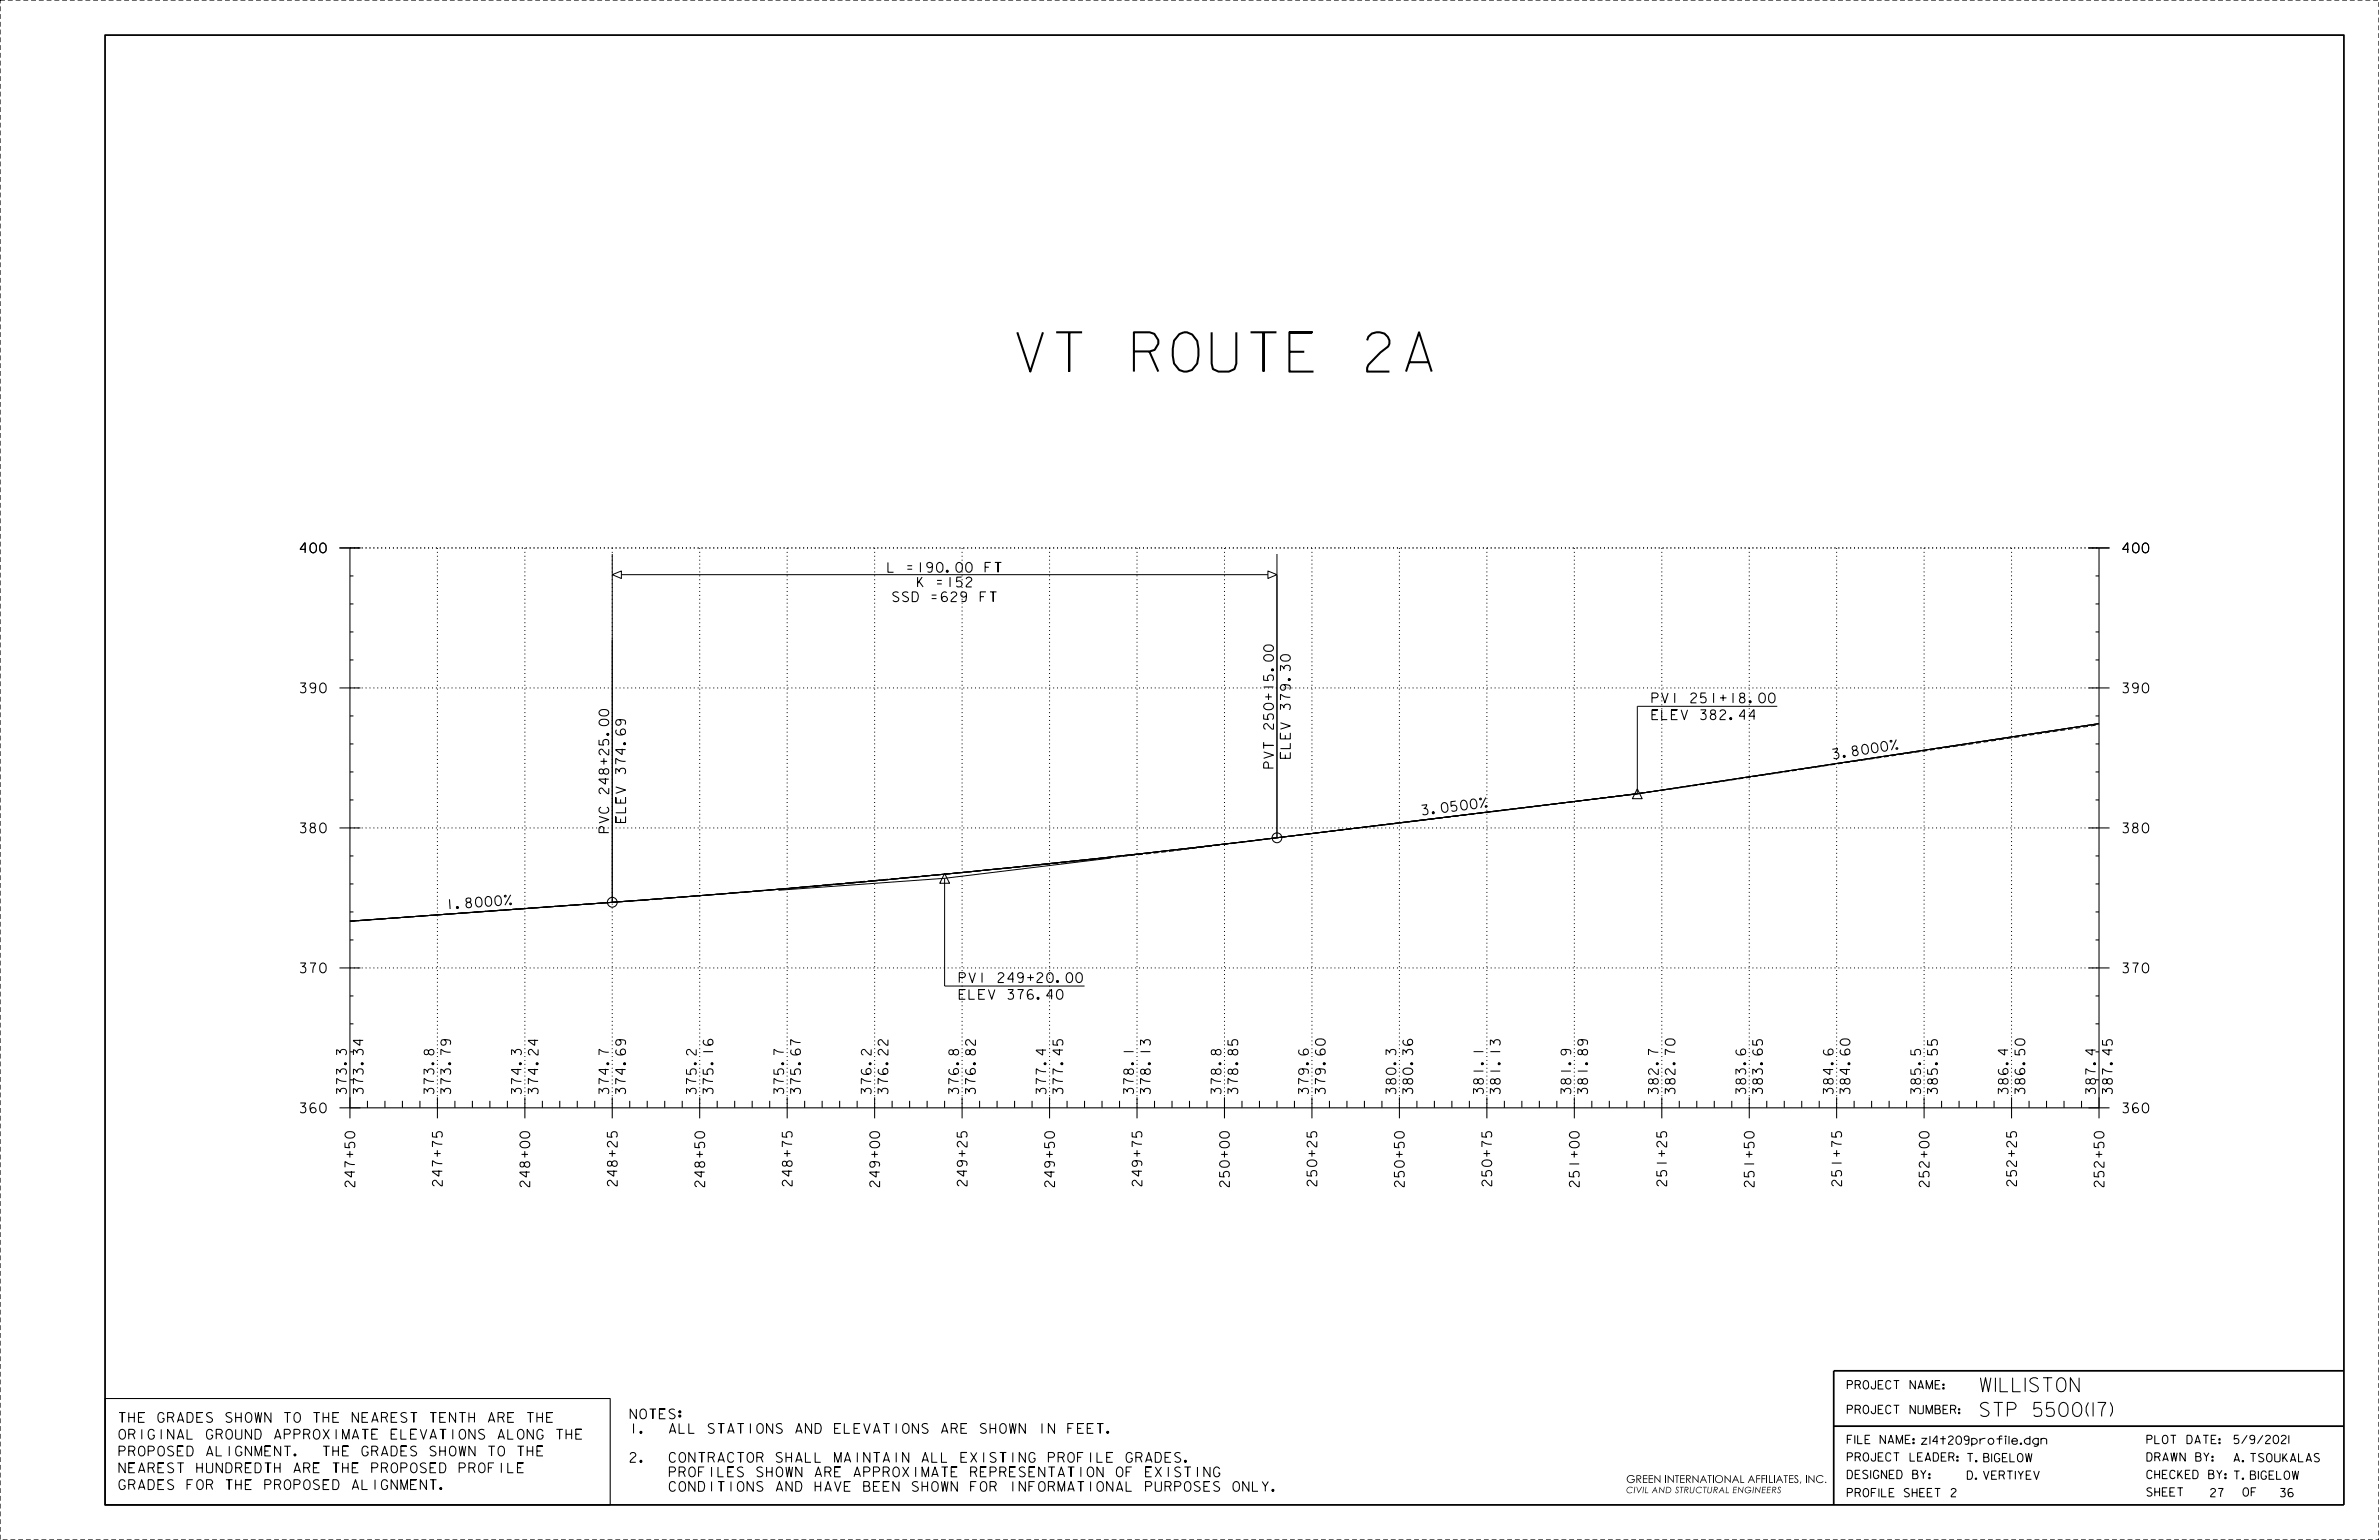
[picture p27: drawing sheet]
<svg xmlns="http://www.w3.org/2000/svg" width="864mm" height="559mm" viewBox="0 0 864 559" stroke-linecap="round" stroke-linejoin="round" font-family="sans-serif">
<defs><g id="words">
<text font-size="14.2" x="369.3" y="134.8">VT ROUTE 2A</text>
<g font-size="5.1">
<text x="718.9" y="505">WILLISTON</text>
<text x="718.9" y="514">STP 5500(17)</text>
</g>
<g font-size="3.6">
<text x="109" y="200.6">400</text>
<text x="770.6" y="200.6">400</text>
<text x="322.3" y="207.6">L =190.00 FT</text>
<text x="333.1" y="213">K =152</text>
<text x="324.1" y="218.3">SSD =629 FT</text>
<text x="109" y="251.4">390</text>
<text x="770.6" y="251.4">390</text>
<text x="468.4" y="257.5" transform="rotate(-90 468.4 257.5)">379.30</text>
<text x="599.7" y="255">PVI 251+18.00</text>
<text x="599.7" y="261.1">ELEV 382.44</text>
<text x="462.3" y="264.6" transform="rotate(-90 462.3 264.6)">250+15.00</text>
<text x="468.4" y="275.2" transform="rotate(-90 468.4 275.2)">ELEV</text>
<text x="665.7" y="275.4" transform="rotate(-9 665.7 275.4)">3 .</text>
<text x="672.7" y="274.3" transform="rotate(-9 672.7 274.3)">8</text>
<text x="679.6" y="273.3" transform="rotate(-9 679.6 273.3)">0</text>
<text x="683.1" y="272.7" transform="rotate(-9 683.1 272.7)">0 %</text>
<text x="227.1" y="280.8" transform="rotate(-90 227.1 280.8)">374.69</text>
<text x="462.3" y="278.7" transform="rotate(-90 462.3 278.7)">PVT</text>
<text x="221" y="288" transform="rotate(-90 221 288)">248+25.00</text>
<text x="534" y="293.6" transform="rotate(-7 534 293.6)">0 %</text>
<text x="227.1" y="298.4" transform="rotate(-90 227.1 298.4)">ELEV</text>
<text x="516.5" y="295.7" transform="rotate(-7 516.5 295.7)">3 .</text>
<text x="523.5" y="294.9" transform="rotate(-7 523.5 294.9)">0</text>
<text x="527" y="294.5" transform="rotate(-7 527 294.5)">5</text>
<text x="530.5" y="294" transform="rotate(-7 530.5 294)">0</text>
<text x="109" y="302.2">380</text>
<text x="221" y="302.1" transform="rotate(-90 221 302.1)">PVC</text>
<text x="770.6" y="302.2">380</text>
<text x="162.2" y="329.9" transform="rotate(-4 162.2 329.9)">1 .</text>
<text x="169.2" y="329.4" transform="rotate(-4 169.2 329.4)">8</text>
<text x="176.3" y="328.9" transform="rotate(-4 176.3 328.9)">0</text>
<text x="179.8" y="328.7" transform="rotate(-4 179.8 328.7)">0 %</text>
<text x="109" y="353">370</text>
<text x="770.6" y="353">370</text>
<text x="348.2" y="356.5">PVI 249+20.00</text>
<text x="348.2" y="362.6">ELEV 376.40</text>
<text x="125.8" y="396.9" transform="rotate(-90 125.8 396.9)">373.3</text>
<text x="131.8" y="396.9" transform="rotate(-90 131.8 396.9)">373.34</text>
<text x="157.5" y="396.9" transform="rotate(-90 157.5 396.9)">373.8</text>
<text x="163.6" y="396.9" transform="rotate(-90 163.6 396.9)">373.79</text>
<text x="189.2" y="396.9" transform="rotate(-90 189.2 396.9)">374.3</text>
<text x="195.3" y="396.9" transform="rotate(-90 195.3 396.9)">374.24</text>
<text x="221" y="396.9" transform="rotate(-90 221 396.9)">374.7</text>
<text x="227.1" y="396.9" transform="rotate(-90 227.1 396.9)">374.69</text>
<text x="252.7" y="396.9" transform="rotate(-90 252.7 396.9)">375.2</text>
<text x="258.8" y="396.9" transform="rotate(-90 258.8 396.9)">375.16</text>
<text x="284.5" y="396.9" transform="rotate(-90 284.5 396.9)">375.7</text>
<text x="290.6" y="396.9" transform="rotate(-90 290.6 396.9)">375.67</text>
<text x="316.2" y="396.9" transform="rotate(-90 316.2 396.9)">376.2</text>
<text x="322.3" y="396.9" transform="rotate(-90 322.3 396.9)">376.22</text>
<text x="348" y="396.9" transform="rotate(-90 348 396.9)">376.8</text>
<text x="354.1" y="396.9" transform="rotate(-90 354.1 396.9)">376.82</text>
<text x="379.7" y="396.9" transform="rotate(-90 379.7 396.9)">377.4</text>
<text x="385.8" y="396.9" transform="rotate(-90 385.8 396.9)">377.45</text>
<text x="411.5" y="396.9" transform="rotate(-90 411.5 396.9)">378.1</text>
<text x="417.6" y="396.9" transform="rotate(-90 417.6 396.9)">378.13</text>
<text x="443.2" y="396.9" transform="rotate(-90 443.2 396.9)">378.8</text>
<text x="449.3" y="396.9" transform="rotate(-90 449.3 396.9)">378.85</text>
<text x="475" y="396.9" transform="rotate(-90 475 396.9)">379.6</text>
<text x="481.1" y="396.9" transform="rotate(-90 481.1 396.9)">379.60</text>
<text x="506.7" y="396.9" transform="rotate(-90 506.7 396.9)">380.3</text>
<text x="512.8" y="396.9" transform="rotate(-90 512.8 396.9)">380.36</text>
<text x="538.5" y="396.9" transform="rotate(-90 538.5 396.9)">381.1</text>
<text x="544.6" y="396.9" transform="rotate(-90 544.6 396.9)">381.13</text>
<text x="570.2" y="396.9" transform="rotate(-90 570.2 396.9)">381.9</text>
<text x="576.3" y="396.9" transform="rotate(-90 576.3 396.9)">381.89</text>
<text x="602" y="396.9" transform="rotate(-90 602 396.9)">382.7</text>
<text x="608.1" y="396.9" transform="rotate(-90 608.1 396.9)">382.70</text>
<text x="633.7" y="396.9" transform="rotate(-90 633.7 396.9)">383.6</text>
<text x="639.8" y="396.9" transform="rotate(-90 639.8 396.9)">383.65</text>
<text x="665.5" y="396.9" transform="rotate(-90 665.5 396.9)">384.6</text>
<text x="671.6" y="396.9" transform="rotate(-90 671.6 396.9)">384.60</text>
<text x="697.2" y="396.9" transform="rotate(-90 697.2 396.9)">385.5</text>
<text x="703.3" y="396.9" transform="rotate(-90 703.3 396.9)">385.55</text>
<text x="729" y="396.9" transform="rotate(-90 729 396.9)">386.4</text>
<text x="735.1" y="396.9" transform="rotate(-90 735.1 396.9)">386.50</text>
<text x="760.7" y="396.9" transform="rotate(-90 760.7 396.9)">387.4</text>
<text x="766.8" y="396.9" transform="rotate(-90 766.8 396.9)">387.45</text>
<text x="109" y="403.8">360</text>
<text x="770.6" y="403.8">360</text>
<text x="128.8" y="430.6" transform="rotate(-90 128.8 430.6)">247+50</text>
<text x="160.5" y="430.3" transform="rotate(-90 160.5 430.3)">247+75</text>
<text x="192.3" y="430.6" transform="rotate(-90 192.3 430.6)">248+00</text>
<text x="224" y="430.3" transform="rotate(-90 224 430.3)">248+25</text>
<text x="255.8" y="430.6" transform="rotate(-90 255.8 430.6)">248+50</text>
<text x="287.5" y="430.3" transform="rotate(-90 287.5 430.3)">248+75</text>
<text x="319.3" y="430.6" transform="rotate(-90 319.3 430.6)">249+00</text>
<text x="351" y="430.3" transform="rotate(-90 351 430.3)">249+25</text>
<text x="382.8" y="430.6" transform="rotate(-90 382.8 430.6)">249+50</text>
<text x="414.5" y="430.3" transform="rotate(-90 414.5 430.3)">249+75</text>
<text x="446.3" y="430.6" transform="rotate(-90 446.3 430.6)">250+00</text>
<text x="478" y="430.3" transform="rotate(-90 478 430.3)">250+25</text>
<text x="509.8" y="430.6" transform="rotate(-90 509.8 430.6)">250+50</text>
<text x="541.5" y="430.3" transform="rotate(-90 541.5 430.3)">250+75</text>
<text x="573.3" y="430.6" transform="rotate(-90 573.3 430.6)">251+00</text>
<text x="605" y="430.3" transform="rotate(-90 605 430.3)">251+25</text>
<text x="636.8" y="430.6" transform="rotate(-90 636.8 430.6)">251+50</text>
<text x="668.5" y="430.3" transform="rotate(-90 668.5 430.3)">251+75</text>
<text x="700.3" y="430.6" transform="rotate(-90 700.3 430.6)">252+00</text>
<text x="732" y="430.3" transform="rotate(-90 732 430.3)">252+25</text>
<text x="763.8" y="430.6" transform="rotate(-90 763.8 430.6)">252+50</text>
<text x="228.8" y="514.8">NOTES:</text>
<text x="43.2" y="516.1">THE GRADES SHOWN TO THE NEAREST TENTH ARE THE</text>
<text x="228.8" y="520.1">1.</text>
<text x="243" y="520.1">ALL STATIONS AND ELEVATIONS ARE SHOWN IN FEET.</text>
<text x="43.2" y="522.2">ORIGINAL GROUND APPROXIMATE ELEVATIONS ALONG THE</text>
<text x="43.2" y="528.3">PROPOSED ALIGNMENT.</text>
<text x="115.4" y="528.3">THE GRADES SHOWN TO THE</text>
<text x="228.8" y="530.6">2.</text>
<text x="243" y="530.6">CONTRACTOR SHALL MAINTAIN ALL EXISTING PROFILE GRADES.</text>
<text x="43.2" y="534.4">NEAREST HUNDREDTH ARE THE PROPOSED PROFILE</text>
<text x="243" y="535.9">PROFILES SHOWN ARE APPROXIMATE REPRESENTATION OF EXISTING</text>
<text x="43.2" y="540.5">GRADES FOR THE PROPOSED ALIGNMENT.</text>
<text x="243" y="541.1">CONDITIONS AND HAVE BEEN SHOWN FOR INFORMATIONAL PURPOSES ONLY.</text>
</g>
<g font-size="3">
<text x="670.6" y="504">PROJECT NAME:</text>
<text x="670.6" y="513">PROJECT NUMBER:</text>
<text x="670.6" y="523.8">FILE NAME:z14t209profile.dgn</text>
<text x="779.3" y="523.8">PLOT DATE:</text>
<text x="811" y="523.8">5/9/2021</text>
<text x="670.6" y="530.2">PROJECT LEADER: T. BIGELOW</text>
<text x="779.3" y="530.2">DRAWN BY:</text>
<text x="811" y="530.4">A. TSOUKALAS</text>
<text x="670.6" y="536.5">DESIGNED BY:</text>
<text x="714.2" y="536.8">D. VERTIYEV</text>
<text x="779.3" y="536.5">CHECKED BY:T. BIGELOW</text>
<text x="670.6" y="543.1">PROFILE SHEET 2</text>
<text x="779.3" y="542.9">SHEET</text>
<text x="802.5" y="543.1">27</text>
<text x="811.7" y="542.9">OF</text>
<text x="827.8" y="543.1">36</text>
</g>
<text font-size="2.8" x="590.3" y="538.1">GREEN INTERNATIONAL AFFILIATES, INC.</text>
<text font-size="2.3" x="590.3" y="541.8">CIVIL AND STRUCTURAL ENGINEERS</text>
</g></defs>
<g fill="none" stroke="#000" stroke-width=".38">
<path d="M123.2 198.8h7.6M127 198.8v207M758.2 198.8h7.6M762 198.8v207M127 209h1.3M127 219.1h1.3M760.7 209h1.3M760.7 219.1h1.3M127 229.3h1.3M127 239.5h1.3M760.7 229.3h1.3M760.7 239.5h1.3"/>
<path d="M123.2 249.6h7.6M127 259.8h1.3M758.2 249.6h7.6M760.7 259.8h1.3M127 269.9h1.3M760.7 269.9h1.3M762 262.6l-167.6 25.4-176.1 21.3-65.3 6.9-65.4 6.1-55.3 4.4-105.3 7.6M127 280.1h1.3M127 290.3h1.3M594.4 286.2l1.7 3.6h-3.5zM760.7 280.1h1.3M760.7 290.3h1.3"/>
<path d="M123.2 300.4h7.6M127 310.6h1.3M342.9 316.9l1.8 3.6h-3.6zM758.2 300.4h7.6M760.7 310.6h1.3M127 320.7h1.3M127 330.9h1.3M760.7 320.7h1.3M760.7 330.9h1.3M123.2 351.2h7.6M127 341.1h1.3M758.2 351.2h7.6"/>
<path d="M760.7 341.1h1.3M127 361.4h1.3M127 371.5h1.3M760.7 361.4h1.3M760.7 371.5h1.3M127 381.7h1.3M127 391.8h1.3M133.4 399.5v2.5M139.7 399.5v2.5M146.1 399.5v2.5M152.4 399.5v2.5M158.8 398.2v7.6"/>
<path d="M165.1 399.5v2.5M171.5 399.5v2.5M177.8 399.5v2.5M184.2 399.5v2.5M190.5 398.2v7.6M196.9 399.5v2.5M203.2 399.5v2.5M209.5 399.5v2.5M215.9 399.5v2.5M222.2 398.2v7.6M228.6 399.5v2.5M234.9 399.5v2.5"/>
<path d="M241.3 399.5v2.5M247.6 399.5v2.5M254 398.2v7.6M260.3 399.5v2.5M266.7 399.5v2.5M273 399.5v2.5M279.4 399.5v2.5M285.8 398.2v7.6M292.1 399.5v2.5M298.4 399.5v2.5M304.8 399.5v2.5M311.1 399.5v2.5"/>
<path d="M317.5 398.2v7.6M323.8 399.5v2.5M330.2 399.5v2.5M336.5 399.5v2.5M342.9 399.5v2.5M349.2 398.2v7.6M355.6 399.5v2.5M361.9 399.5v2.5M368.3 399.5v2.5M374.6 399.5v2.5M381 398.2v7.6M387.3 399.5v2.5"/>
<path d="M393.7 399.5v2.5M400 399.5v2.5M406.4 399.5v2.5M412.7 398.2v7.6M419.1 399.5v2.5M425.4 399.5v2.5M431.8 399.5v2.5M438.1 399.5v2.5M444.5 398.2v7.6M450.8 399.5v2.5M457.2 399.5v2.5M463.5 399.5v2.5"/>
<path d="M469.9 399.5v2.5M476.2 398.2v7.6M482.6 399.5v2.5M488.9 399.5v2.5M495.3 399.5v2.5M501.6 399.5v2.5M508 398.2v7.6M514.3 399.5v2.5M520.7 399.5v2.5M527 399.5v2.5M533.4 399.5v2.5M539.8 398.2v7.6"/>
<path d="M546.1 399.5v2.5M552.4 399.5v2.5M558.8 399.5v2.5M565.1 399.5v2.5M571.5 398.2v7.6M577.8 399.5v2.5M584.2 399.5v2.5M590.5 399.5v2.5M596.9 399.5v2.5M603.2 398.2v7.6M609.6 399.5v2.5M615.9 399.5v2.5"/>
<path d="M622.3 399.5v2.5M628.6 399.5v2.5M635 398.2v7.6M641.3 399.5v2.5M647.7 399.5v2.5M654 399.5v2.5M660.4 399.5v2.5M666.7 398.2v7.6M673.1 399.5v2.5M679.4 399.5v2.5M685.8 399.5v2.5M692.1 399.5v2.5"/>
<path d="M698.5 398.2v7.6M704.8 399.5v2.5M711.2 399.5v2.5M717.5 399.5v2.5M723.9 399.5v2.5M730.2 398.2v7.6M736.6 399.5v2.5M742.9 399.5v2.5M749.3 399.5v2.5M755.6 399.5v2.5M123.2 402h642.6M38.1 507.5h183.4v38.6h-183.4z"/>
<circle cx="463.5" cy="304" r="1.78"/>
<circle cx="222.3" cy="327.4" r="1.78"/>
</g>
<g fill="none" stroke="#000" stroke-width=".36" stroke-dasharray=".4 1.1" stroke-linecap="butt">
<path d="M127 198.8h635M127 249.6h635M127 300.4h635M127 351.2h635M158.8 402v-203.2M190.5 402v-203.2M222.2 402v-203.2M254 402v-203.2M285.8 402v-203.2M317.5 402v-203.2M349.2 402v-203.2M381 402v-203.2"/>
<path d="M412.7 402v-203.2M444.5 402v-203.2M476.2 402v-203.2M508 402v-203.2M539.8 402v-203.2M571.5 402v-203.2M603.2 402v-203.2M635 402v-203.2M666.7 402v-203.2M698.5 402v-203.2M730.2 402v-203.2"/>
</g>
<path d="M0 0h863.6v558.8h-863.6v-558.8M127 334.3l108.4-7.8 52.1-4.3 93.9-8.7a2530 2530 0 0 0 96.8-11.3l102.3-12.5a2839.5 2839.5 0 0 0 88.7-12.8l92.8-14" fill="none" stroke="#000" stroke-width=".36" stroke-dasharray="1.8 1.1" stroke-linecap="butt"/>
<path d="M38.1 12.7h812.8v533.4h-812.8zM850.9 497.4h-185.2v48.7M665.7 517.5h185.2" fill="none" stroke="#000" stroke-width=".63" stroke-linecap="butt"/>
<path d="M222.2 208.5l3.4-1.3v2.7zM222.2 201v126.4M225.6 208.5h234.7M460.3 207.2l3.2 1.3-3.2 1.4zM463.5 201v103M645.2 256.3h-50.8v31.7M342.9 318.7l-60.3 4.3M342.9 318.7v39.1h50.8M403.2 311.4l-60.3 7.3" fill="none" stroke="#000" stroke-width=".36"/>
<use href="#words"/>
</svg>
